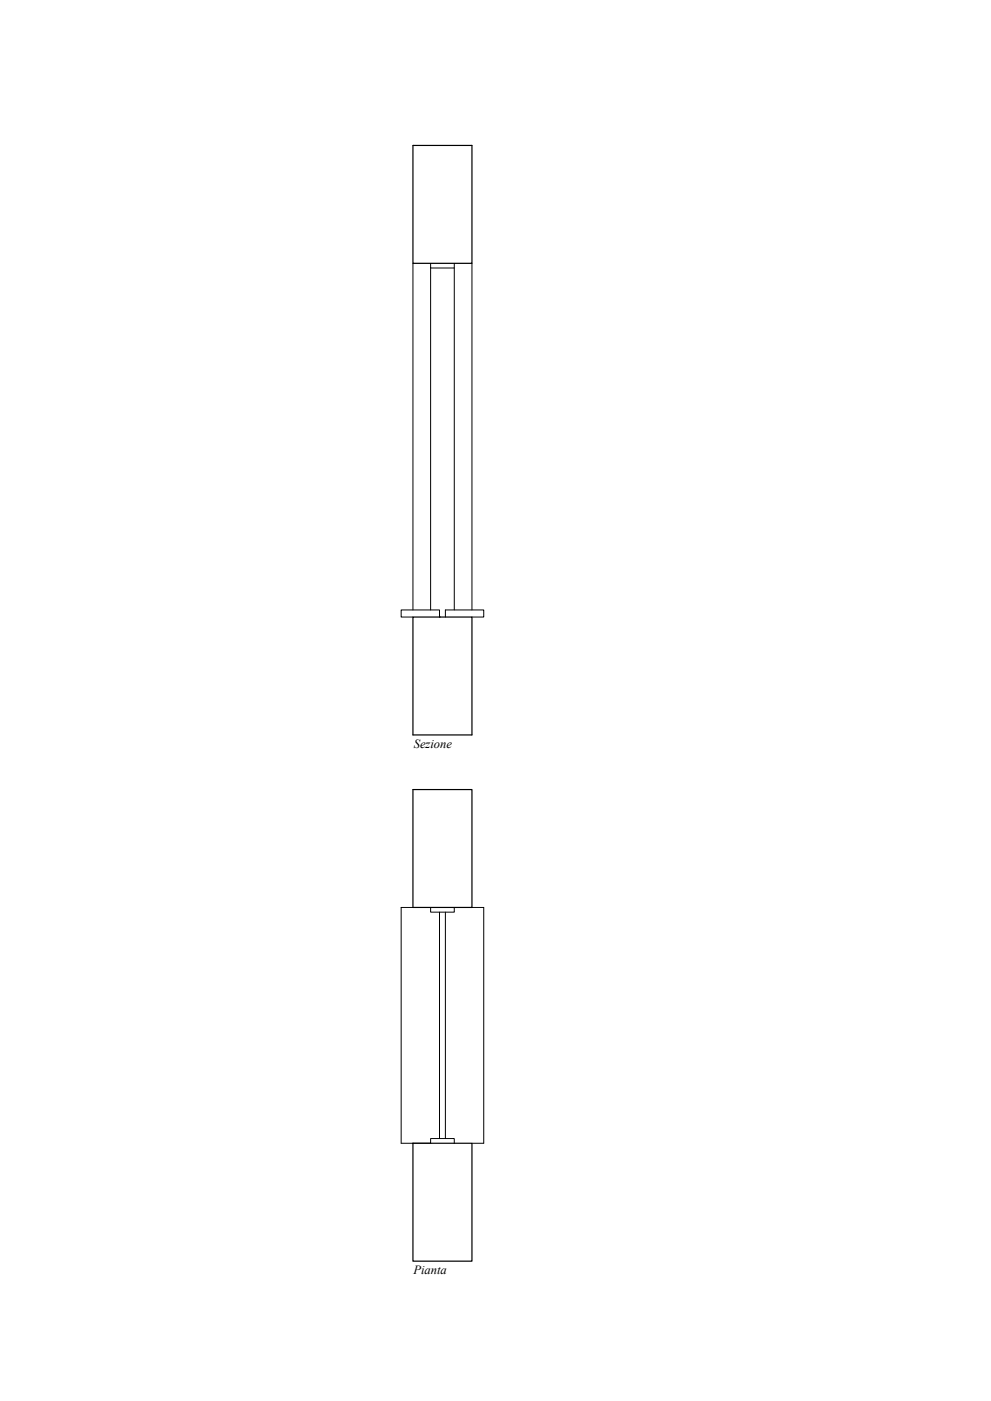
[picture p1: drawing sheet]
<svg xmlns="http://www.w3.org/2000/svg" width="420mm" height="594mm" viewBox="0 0 420 594" stroke-linecap="round" stroke-linejoin="round" font-family="sans-serif">
<defs><g id="words">
<g font-size="5.3">
<text x="175.4" y="317.1">Sezione</text>
<text x="175.3" y="540.4">Pianta</text>
</g>
</g></defs>
<!-- layer: 0 -->
<path d="M175.1 61.7h25v50h-25zM175.1 261.6h25v50h-25zM175.1 334.8h25v50h-25zM175.1 484.8h25v50h-25z" fill="none" stroke="#000" stroke-width=".51"/>
<g fill="none" stroke="#000" stroke-width=".42">
<path d="M175.1 111.7v146.9M182.6 111.7v2h10v-2M182.6 113.7v144.9M192.6 113.7v144.9M200.1 111.7v146.9M175.1 261.6h-5v-3h16.2v3M186.3 261.6h.1M188.8 261.6v-3h16.3v3h-5M175.1 384.8h-5v100h12.5v-2h10v2M182.6 384.8v2h10v-2M186.3 386.8v96M188.8 386.8v96"/>
<path d="M200.1 384.8h5v100h-5"/>
</g>
<use href="#words"/>
</svg>
